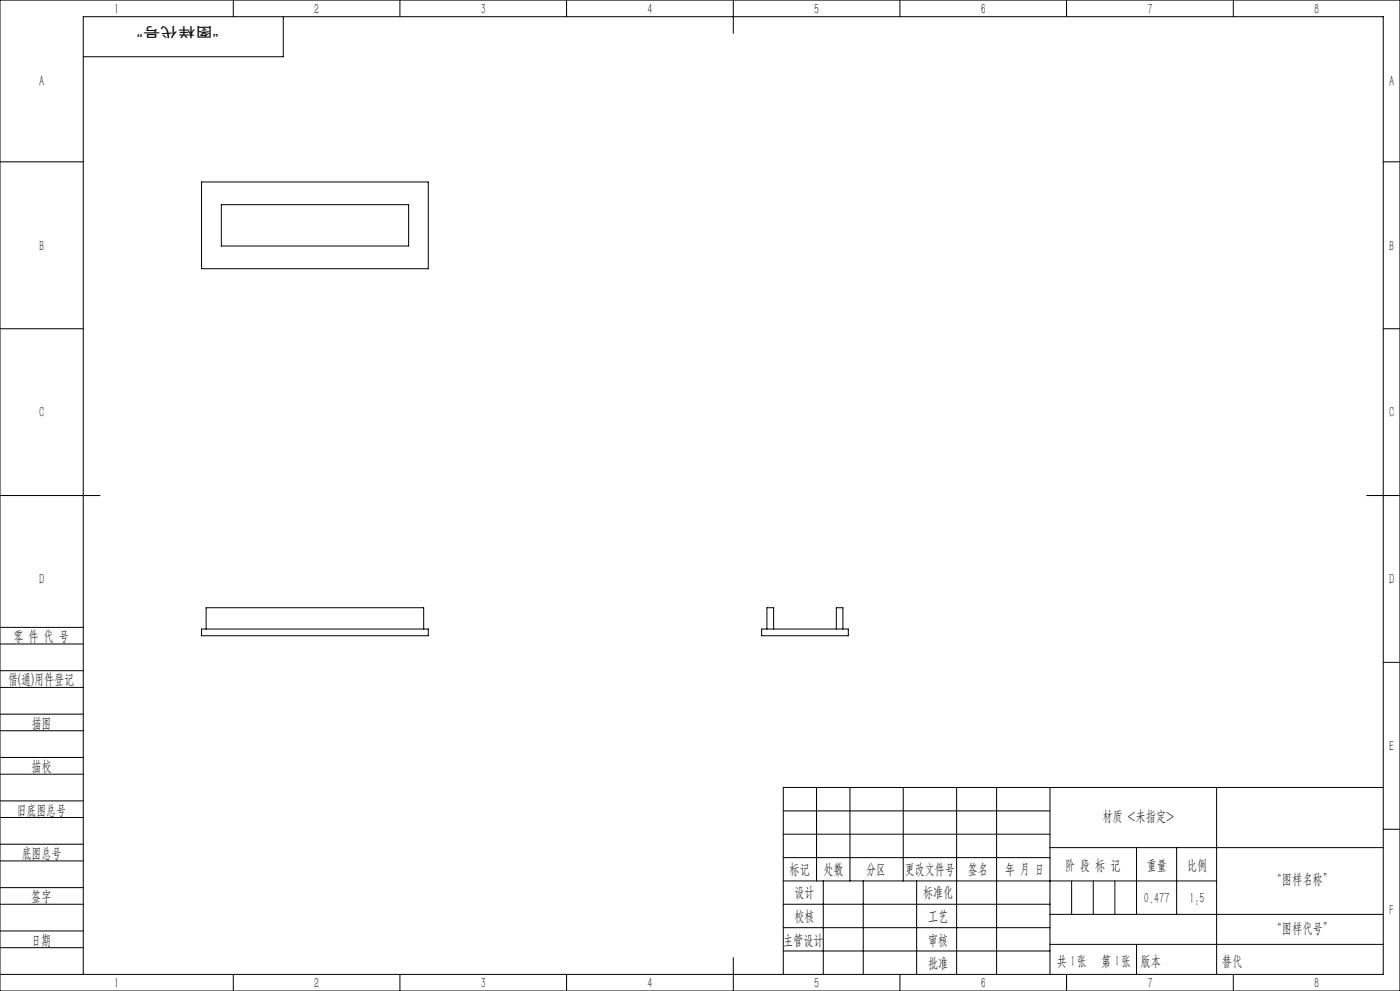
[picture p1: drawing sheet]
<svg xmlns="http://www.w3.org/2000/svg" width="420mm" height="297mm" viewBox="0 0 420 297" stroke-linecap="round" stroke-linejoin="round" font-family="sans-serif">
<defs><g id="words">
<g font-size="4.4">
<text x="34.2" y="4.2">1</text>
<text x="94.2" y="4.2">2</text>
<text x="144.2" y="4.2">3</text>
<text x="194.2" y="4.2">4</text>
<text x="244.2" y="4.2">5</text>
<text x="294.2" y="4.2">6</text>
<text x="344.2" y="4.2">7</text>
<text x="394.2" y="4.2">8</text>
<text x="11.7" y="25.9">A</text>
<text x="416.7" y="25.9">A</text>
<text x="11.7" y="75.1">B</text>
<text x="416.7" y="75.1">B</text>
<text x="11.7" y="125.1">C</text>
<text x="416.7" y="125.1">C</text>
<text x="11.7" y="175.1">D</text>
<text x="416.7" y="175.1">D</text>
<text x="4" y="192">零 件 代 号</text>
<text x="2.5" y="205.1">借(通)用件登记</text>
<text x="9.5" y="218.1">描图</text>
<text x="416.7" y="225.1">E</text>
<text x="9.5" y="231.1">描校</text>
<text x="5" y="244.2">旧底图总号</text>
<text x="330.7" y="246.2">材质 &lt;未指定&gt;</text>
<text x="6.5" y="257.2">底图总号</text>
<text x="236.9" y="261.9">标记</text>
<text x="247.1" y="261.9">处数</text>
<text x="259.9" y="261.9">分区</text>
<text x="271.5" y="261.9">更改文件号</text>
<text x="290.4" y="261.9">签名</text>
<text x="301.5" y="261.9">年 月 日</text>
<text x="319.5" y="260.6">阶 段 标 记</text>
<text x="344" y="260.6">重量</text>
<text x="356.1" y="260.6">比例</text>
<text x="238.3" y="268.9">设计</text>
<text x="276.9" y="268.9">标准化</text>
<text x="381.5" y="264.8">“图样名称”</text>
<text x="9.4" y="270.1">签字</text>
<text x="343.2" y="270.7">0.477</text>
<text x="356.8" y="270.7">1:5</text>
<text x="416.8" y="274.4">F</text>
<text x="238.3" y="276.1">校核</text>
<text x="278.4" y="276">工艺</text>
<text x="381.5" y="279.6">“图样代号”</text>
<text x="9.4" y="283.2">日期</text>
<text x="234.9" y="283.3">主管设计</text>
<text x="278.4" y="283.3">审核</text>
<text x="278.4" y="290.2">批准</text>
<text x="317.1" y="289.4">共 张</text>
<text x="321.1" y="289.4">1</text>
<text x="330.3" y="289.4">第 张</text>
<text x="334.5" y="289.4">1</text>
<text x="342.1" y="289.4">版本</text>
<text x="34.2" y="296.2">1</text>
<text x="94.2" y="296.2">2</text>
<text x="144.2" y="296.2">3</text>
<text x="194.2" y="296.2">4</text>
<text x="244.2" y="296.2">5</text>
<text x="294.2" y="296.2">6</text>
<text x="344.2" y="296.2">7</text>
<text x="394.2" y="296.2">8</text>
</g>
<text font-size="4.4" fill="#0a0605" x="366.6" y="289.4">替代</text>
<text font-size="4.1" fill="#0a0605" x="65.6" y="8" transform="rotate(-180 65.6 8)">“图样代号”</text>
</g></defs>
<g fill="none" stroke="#000" stroke-width=".3">
<path d="M0 0h420v297h-420zM70 0v5M85 5v12h-60M120 0v5M170 0v5M220 0v10M270 0v5M320 0v5M370 0v5M0 48.5h25M60.5 54.5h68v26h-68zM415 48.5h5"/>
<path d="M66.4 61.3h56.2v12.4h-56.2zM0 98.5h25M415 98.5h5M0 148.5h30M410 148.5h10M0 193h25M0 188h25M60.5 188.5h68v2h-68zM61.8 188.5v-6.4h65.3v6.4M228.5 188.5h26v2h-26zM230.1 188.5v-6.4h2v6.4M250.9 188.5v-6.4h2v6.4"/>
<path d="M415 198.5h5M0 206h25M0 201h25M0 219h25M0 214h25M0 232h25M0 227h25M245 236v28M255 236v28M271 236v28M287 236v56M299 236v56"/>
<path d="M315 236v56M365 236v56M415 236h-180v56M0 245h25M0 240h25M0 258h25M0 253h25M235 243h80M235 250h80M235 257h80M315 254h100M341 254v20"/>
<path d="M353 254v20M415 248.5h5M0 271h25M0 266h25M0 279h25M235 271h80M235 264h130M235 278h80M247 264v28M259 264v28M275 264v28M315 274h100"/>
<path d="M0 284h25M0 292h415v-287h-390v287M70 292v5M120 292v5M170 292v5M220 287v10M235 285h80M270 292v5M315 283h100M320 292v5M370 292v5"/>
</g>
<path d="M321.5 264v10M328 264v10M334.5 264v10M341 283v9" fill="none" stroke="#0a0605" stroke-width=".3"/>
<use href="#words"/>
</svg>
